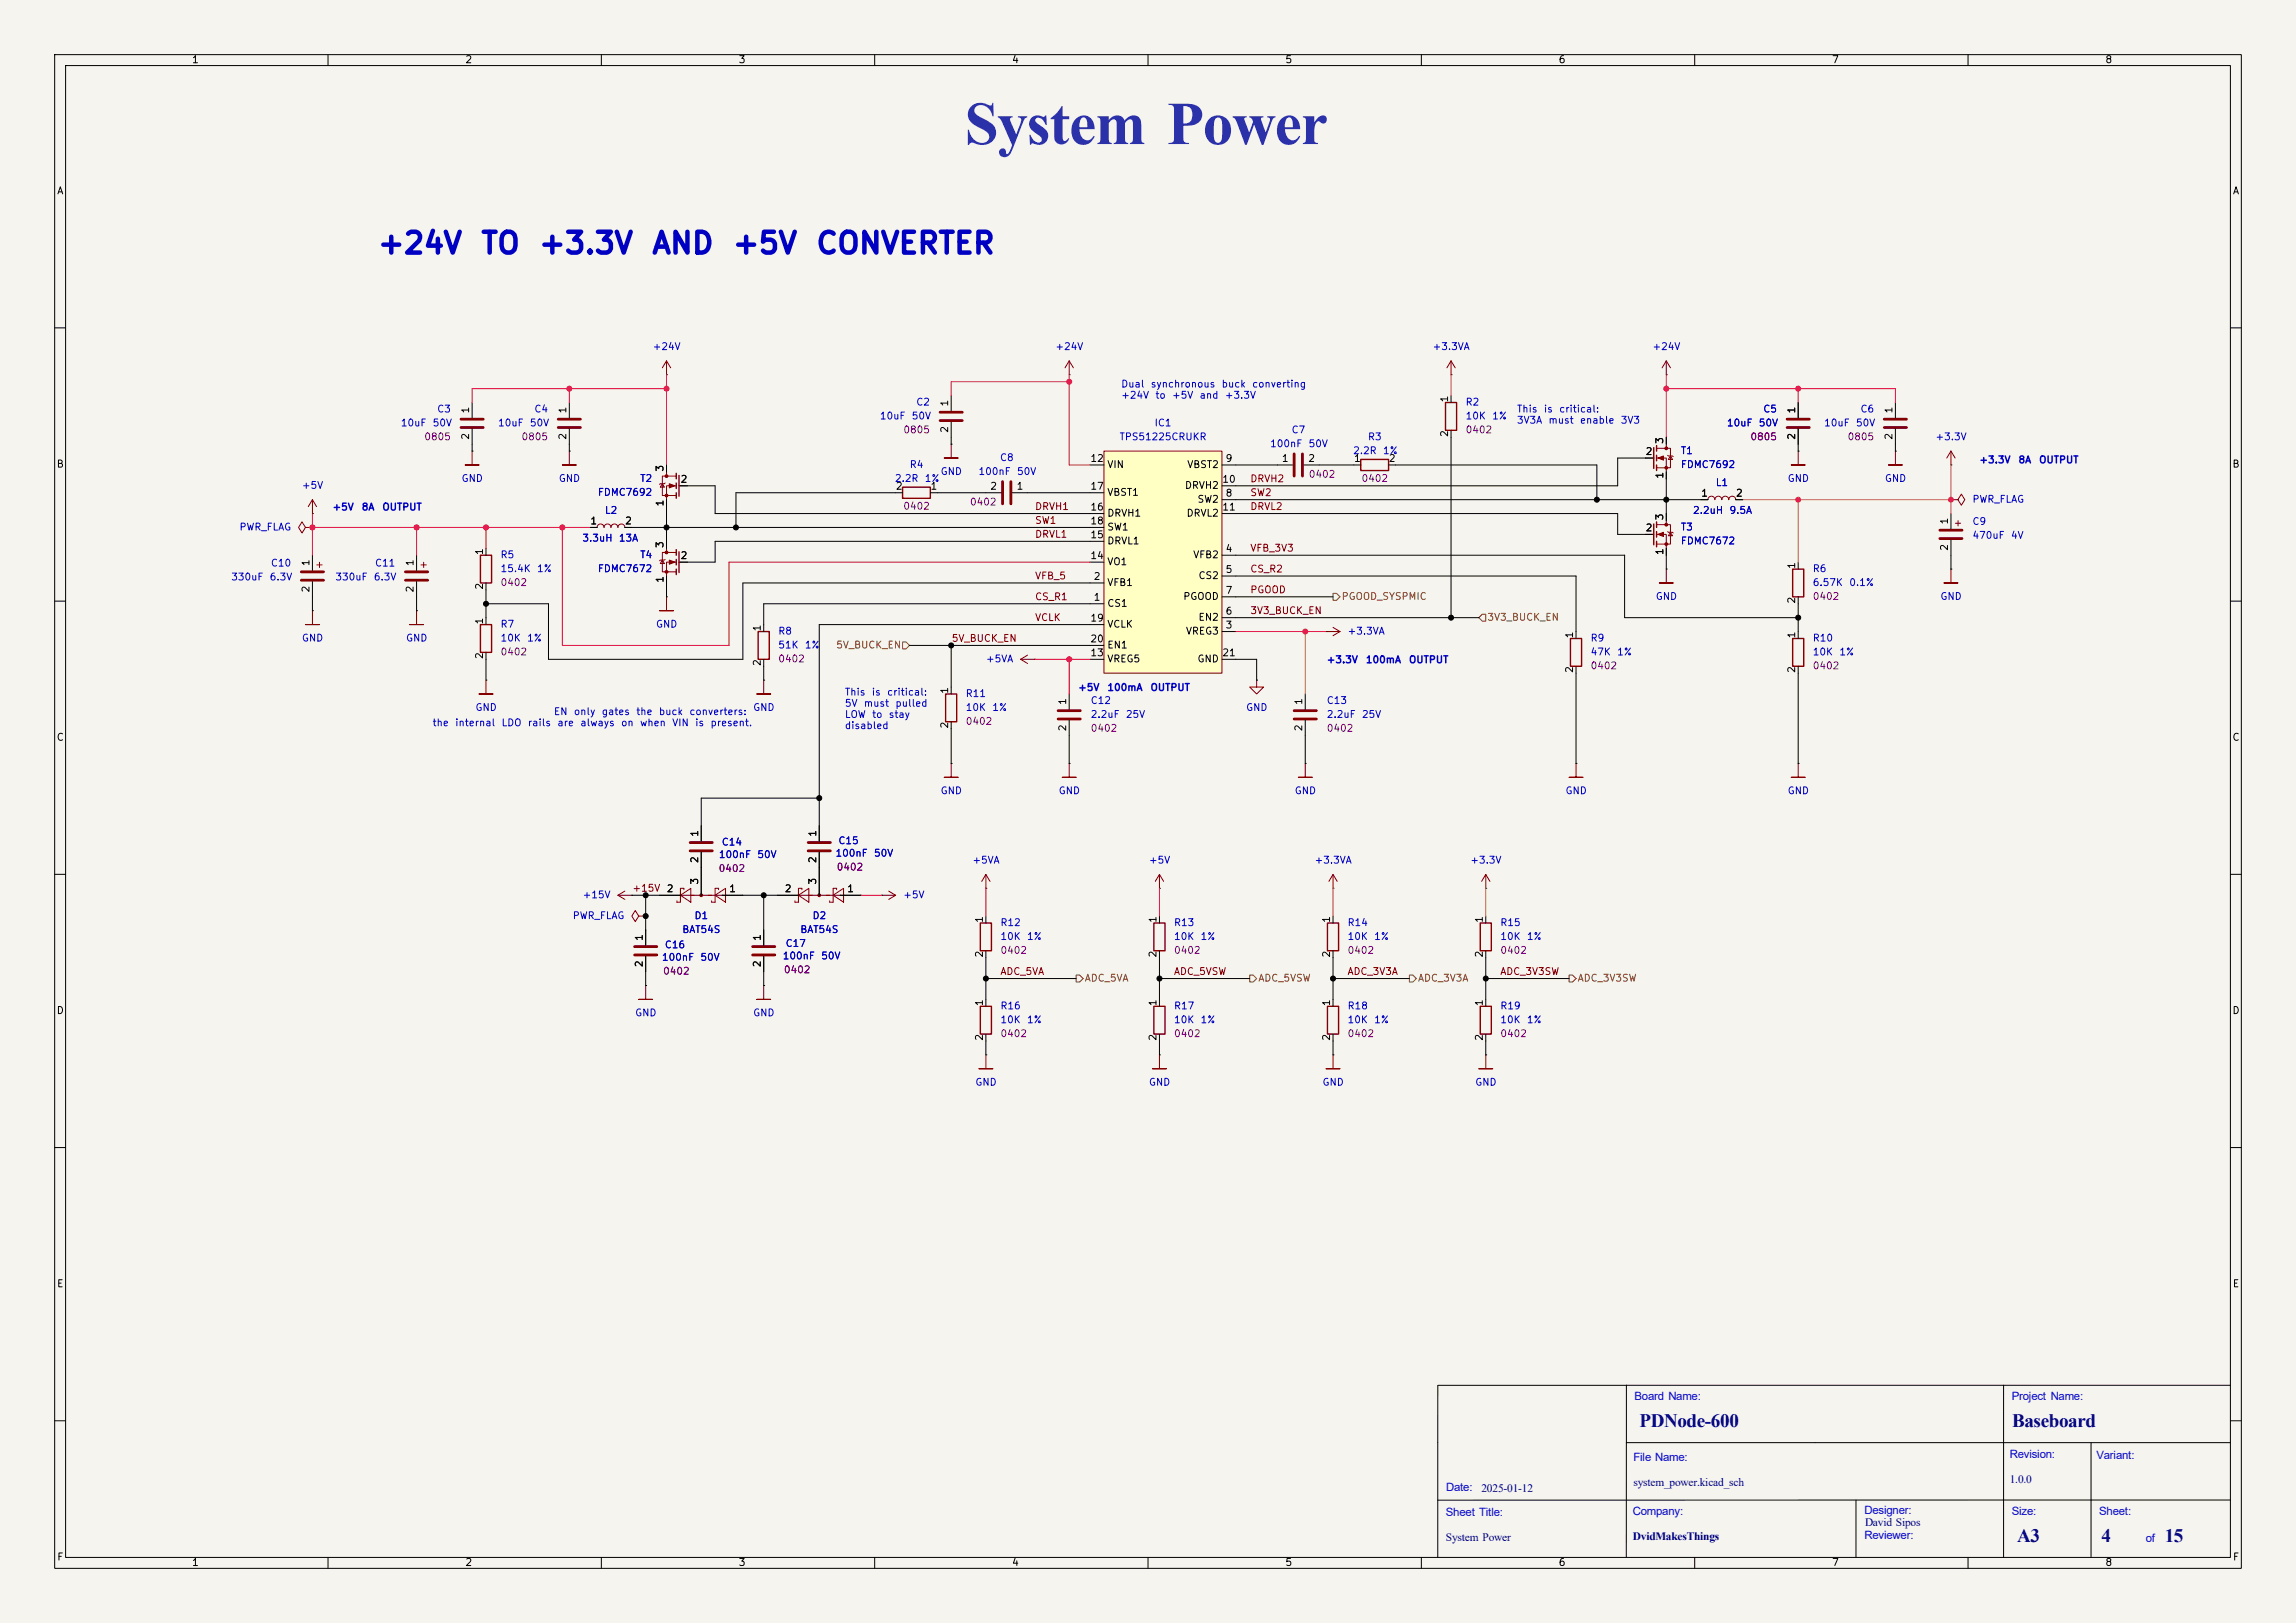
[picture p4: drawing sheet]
<svg xmlns="http://www.w3.org/2000/svg" width="420mm" height="297mm" viewBox="0 0 420 297" stroke-linecap="round" stroke-linejoin="round" font-family="sans-serif">
<defs><g id="words">
<text font-size="11.1" fill="#2b31a8" x="176.5" y="26.4">System Power</text>
<g font-size="3.8" fill="#0000c2">
<text x="68.8" y="47.4">+24V</text>
<text x="87.7" y="47.4">TO</text>
<text x="98.3" y="47.4">+3.3V</text>
<text x="119" y="47.4">AND</text>
<text x="133.7" y="47.4">+5V</text>
<text x="149" y="47.4">CONVERTER</text>
</g>
<g font-size="3.5" fill="#00007f">
<text x="299.9" y="261.1">PDNode-600</text>
<text x="368.1" y="261.1">Baseboard</text>
<text x="369" y="282.1">A3</text>
<text x="384.4" y="282.1">4</text>
<text x="396" y="282.1">15</text>
</g>
<g font-size="2.1" fill="#00f">
<text x="299" y="256.2">Board Name:</text>
<text x="368" y="256.2">Project Name:</text>
<text x="298.8" y="267.4">File Name:</text>
<text x="367.6" y="266.9">Revision:</text>
<text x="383.5" y="267">Variant:</text>
<text x="264.5" y="272.9">Date:</text>
<text x="264.5" y="277.5">Sheet Title:</text>
<text x="298.7" y="277.3">Company:</text>
<text x="341.1" y="281.7">Reviewer:</text>
<text x="341.1" y="277">Designer:</text>
<text x="368" y="277.2">Size:</text>
<text x="384" y="277.2">Sheet:</text>
<text x="392.5" y="282.2">of</text>
</g>
<g font-size="2.1" fill="#00007f">
<text x="271" y="272.9">2025-01-12</text>
<text x="298.8" y="271.9">system_power.kicad_sch</text>
<text x="367.6" y="271.4">1.0.0</text>
<text x="264.5" y="282">System Power</text>
<text x="298.7" y="281.8">DvidMakesThings</text>
<text x="341.2" y="279.2">David Sipos</text>
</g>
<g font-size="1.3">
<text x="35" y="11.9">1</text>
<text x="85" y="11.9">2</text>
<text x="135" y="11.9">3</text>
<text x="185" y="11.9">4</text>
<text x="235" y="11.9">5</text>
<text x="285" y="11.9">6</text>
<text x="335" y="11.9">7</text>
<text x="385" y="11.9">8</text>
<text x="10.3" y="35.9">A</text>
<text x="408.3" y="35.9">A</text>
<text x="86.1" y="75.8" transform="rotate(-90 86.1 75.8)">1</text>
<text x="103.9" y="75.8" transform="rotate(-90 103.9 75.8)">1</text>
<text x="173.7" y="74.5" transform="rotate(-90 173.7 74.5)">1</text>
<text x="265.2" y="73.7" transform="rotate(-90 265.2 73.7)">1</text>
<text x="328.7" y="75.8" transform="rotate(-90 328.7 75.8)">1</text>
<text x="346.5" y="75.8" transform="rotate(-90 346.5 75.8)">1</text>
<text x="86.1" y="80.6" transform="rotate(-90 86.1 80.6)">2</text>
<text x="103.9" y="80.6" transform="rotate(-90 103.9 80.6)">2</text>
<text x="173.7" y="79.3" transform="rotate(-90 173.7 79.3)">2</text>
<text x="265.2" y="80.1" transform="rotate(-90 265.2 80.1)">2</text>
<text x="300.9" y="83.6">2</text>
<text x="304.5" y="81.4" transform="rotate(-90 304.5 81.4)">3</text>
<text x="328.7" y="80.6" transform="rotate(-90 328.7 80.6)">2</text>
<text x="346.5" y="80.6" transform="rotate(-90 346.5 80.6)">2</text>
<text x="10.3" y="85.9">B</text>
<text x="121.7" y="86.4" transform="rotate(-90 121.7 86.4)">3</text>
<text x="124.4" y="88.6">2</text>
<text x="163.8" y="89.9">2</text>
<text x="170.1" y="89.9">1</text>
<text x="181" y="89.9">2</text>
<text x="185.9" y="89.9">1</text>
<text x="199.3" y="84.8">12</text>
<text x="199.3" y="89.9">17</text>
<text x="202.4" y="86">VIN</text>
<text x="216.6" y="89.8">DRVH2</text>
<text x="217.1" y="86">VBST2</text>
<text x="223.5" y="88.6">10</text>
<text x="224.1" y="84.8">9</text>
<text x="234.4" y="84.8">1</text>
<text x="239.2" y="84.8">2</text>
<text x="247.6" y="84.8">1</text>
<text x="253.9" y="84.8">2</text>
<text x="304.5" y="87.7" transform="rotate(-90 304.5 87.7)">1</text>
<text x="408.2" y="85.9">B</text>
<text x="121.7" y="92.8" transform="rotate(-90 121.7 92.8)">1</text>
<text x="199.3" y="93.7">16</text>
<text x="202.4" y="94.8">DRVH1</text>
<text x="202.4" y="91">VBST1</text>
<text x="216.9" y="94.8">DRVL2</text>
<text x="218.9" y="92.3">SW2</text>
<text x="223.5" y="93.7">11</text>
<text x="224.1" y="91.2">8</text>
<text x="304.5" y="95.3" transform="rotate(-90 304.5 95.3)">3</text>
<text x="311.1" y="91.2">1</text>
<text x="317.4" y="91.2">2</text>
<text x="88.6" y="101.7" transform="rotate(-90 88.6 101.7)">1</text>
<text x="107.9" y="96.3">1</text>
<text x="114.2" y="96.3">2</text>
<text x="121.7" y="100.4" transform="rotate(-90 121.7 100.4)">3</text>
<text x="199.3" y="98.8">15</text>
<text x="199.3" y="96.3">18</text>
<text x="202.4" y="99.9">DRVL1</text>
<text x="202.4" y="97.4">SW1</text>
<text x="224.1" y="101.3">4</text>
<text x="300.9" y="97.5">2</text>
<text x="304.5" y="101.7" transform="rotate(-90 304.5 101.7)">1</text>
<text x="356.6" y="100.9" transform="rotate(-90 356.6 100.9)">2</text>
<text x="356.6" y="96.1" transform="rotate(-90 356.6 96.1)">1</text>
<text x="56.9" y="103.7" transform="rotate(-90 56.9 103.7)">1</text>
<text x="75.9" y="103.7" transform="rotate(-90 75.9 103.7)">1</text>
<text x="121.7" y="106.8" transform="rotate(-90 121.7 106.8)">1</text>
<text x="124.4" y="102.6">2</text>
<text x="199.3" y="102.6">14</text>
<text x="200" y="106.4">2</text>
<text x="202.4" y="107.5">VFB1</text>
<text x="202.4" y="103.7">VO1</text>
<text x="218.2" y="102.5">VFB2</text>
<text x="219.1" y="106.3">CS2</text>
<text x="224.1" y="105.2">5</text>
<text x="328.7" y="104.2" transform="rotate(-90 328.7 104.2)">1</text>
<text x="56.9" y="108.5" transform="rotate(-90 56.9 108.5)">2</text>
<text x="75.9" y="108.5" transform="rotate(-90 75.9 108.5)">2</text>
<text x="88.6" y="108" transform="rotate(-90 88.6 108)">2</text>
<text x="200" y="110.2">1</text>
<text x="202.4" y="111.4">CS1</text>
<text x="216.3" y="110.1">PGOOD</text>
<text x="219.1" y="113.9">EN2</text>
<text x="224.1" y="112.8">6</text>
<text x="224.1" y="109">7</text>
<text x="328.7" y="110.6" transform="rotate(-90 328.7 110.6)">2</text>
<text x="88.6" y="114.4" transform="rotate(-90 88.6 114.4)">1</text>
<text x="139.4" y="115.6" transform="rotate(-90 139.4 115.6)">1</text>
<text x="199.3" y="114">19</text>
<text x="199.3" y="117.9">20</text>
<text x="202.4" y="115.2">VCLK</text>
<text x="202.4" y="119">EN1</text>
<text x="216.8" y="116.4">VREG3</text>
<text x="224.1" y="115.3">3</text>
<text x="288" y="116.9" transform="rotate(-90 288 116.9)">1</text>
<text x="328.7" y="116.9" transform="rotate(-90 328.7 116.9)">1</text>
<text x="88.6" y="120.7" transform="rotate(-90 88.6 120.7)">2</text>
<text x="139.4" y="122" transform="rotate(-90 139.4 122)">2</text>
<text x="199.3" y="120.4">13</text>
<text x="202.4" y="121.5">VREG5</text>
<text x="218.9" y="121.5">GND</text>
<text x="223.5" y="120.4">21</text>
<text x="288" y="123.3" transform="rotate(-90 288 123.3)">2</text>
<text x="328.7" y="123.3" transform="rotate(-90 328.7 123.3)">2</text>
<text x="173.7" y="127.1" transform="rotate(-90 173.7 127.1)">1</text>
<text x="195.3" y="129.1" transform="rotate(-90 195.3 129.1)">1</text>
<text x="238.5" y="129.1" transform="rotate(-90 238.5 129.1)">1</text>
<text x="10.3" y="135.9">C</text>
<text x="173.7" y="133.4" transform="rotate(-90 173.7 133.4)">2</text>
<text x="195.3" y="133.9" transform="rotate(-90 195.3 133.9)">2</text>
<text x="238.5" y="133.9" transform="rotate(-90 238.5 133.9)">2</text>
<text x="408.2" y="135.9">C</text>
<text x="128" y="153.2" transform="rotate(-90 128 153.2)">1</text>
<text x="149.6" y="153.2" transform="rotate(-90 149.6 153.2)">1</text>
<text x="128" y="162" transform="rotate(-90 128 162)">3</text>
<text x="128" y="158.1" transform="rotate(-90 128 158.1)">2</text>
<text x="149.6" y="162" transform="rotate(-90 149.6 162)">3</text>
<text x="149.6" y="158.1" transform="rotate(-90 149.6 158.1)">2</text>
<text x="121.8" y="163.6">2</text>
<text x="133.3" y="163.6">1</text>
<text x="143.4" y="163.6">2</text>
<text x="154.9" y="163.6">1</text>
<text x="117.9" y="172.3" transform="rotate(-90 117.9 172.3)">1</text>
<text x="139.4" y="172.3" transform="rotate(-90 139.4 172.3)">1</text>
<text x="180.1" y="169" transform="rotate(-90 180.1 169)">1</text>
<text x="211.8" y="169" transform="rotate(-90 211.8 169)">1</text>
<text x="243.6" y="169" transform="rotate(-90 243.6 169)">1</text>
<text x="271.5" y="169" transform="rotate(-90 271.5 169)">1</text>
<text x="117.9" y="177.1" transform="rotate(-90 117.9 177.1)">2</text>
<text x="139.4" y="177.1" transform="rotate(-90 139.4 177.1)">2</text>
<text x="180.1" y="175.3" transform="rotate(-90 180.1 175.3)">2</text>
<text x="211.8" y="175.3" transform="rotate(-90 211.8 175.3)">2</text>
<text x="243.6" y="175.3" transform="rotate(-90 243.6 175.3)">2</text>
<text x="271.5" y="175.3" transform="rotate(-90 271.5 175.3)">2</text>
<text x="10.3" y="185.9">D</text>
<text x="180.1" y="184.2" transform="rotate(-90 180.1 184.2)">1</text>
<text x="211.8" y="184.2" transform="rotate(-90 211.8 184.2)">1</text>
<text x="243.6" y="184.2" transform="rotate(-90 243.6 184.2)">1</text>
<text x="271.5" y="184.2" transform="rotate(-90 271.5 184.2)">1</text>
<text x="408.2" y="185.9">D</text>
<text x="180.1" y="190.6" transform="rotate(-90 180.1 190.6)">2</text>
<text x="211.8" y="190.6" transform="rotate(-90 211.8 190.6)">2</text>
<text x="243.6" y="190.6" transform="rotate(-90 243.6 190.6)">2</text>
<text x="271.5" y="190.6" transform="rotate(-90 271.5 190.6)">2</text>
<text x="10.3" y="235.9">E</text>
<text x="408.3" y="235.9">E</text>
<text x="10.3" y="285.9">F</text>
<text x="35" y="286.9">1</text>
<text x="85" y="286.9">2</text>
<text x="135" y="286.9">3</text>
<text x="185" y="286.9">4</text>
<text x="235" y="286.9">5</text>
<text x="285" y="286.9">6</text>
<text x="335" y="286.9">7</text>
<text x="385" y="286.9">8</text>
<text x="408.3" y="285.9">F</text>
</g>
<g font-size="1.3" fill="#0000c2">
<text x="119.3" y="64.4">+24V</text>
<text x="192.9" y="64.4">+24V</text>
<text x="261.9" y="64.4">+3.3VA</text>
<text x="302.2" y="64.4">+24V</text>
<text x="205" y="71.2">Dual</text>
<text x="210.4" y="71.2">synchronous</text>
<text x="223.3" y="71.2">buck</text>
<text x="228.9" y="71.2">converting</text>
<text x="79.9" y="75.8">C3</text>
<text x="97.6" y="75.8">C4</text>
<text x="160.8" y="77.1">10uF</text>
<text x="166.7" y="77.1">50V</text>
<text x="167.5" y="74.5">C2</text>
<text x="205" y="73.3">+24V</text>
<text x="211.2" y="73.3">to</text>
<text x="214.3" y="73.3">+5V</text>
<text x="219.3" y="73.3">and</text>
<text x="223.9" y="73.3">+3.3V</text>
<text x="268" y="74.5">R2</text>
<text x="268" y="77.1">10K</text>
<text x="272.8" y="77.1">1%</text>
<text x="277.4" y="75.8">This</text>
<text x="277.4" y="77.8">3V3A</text>
<text x="282.3" y="75.8">is</text>
<text x="283.1" y="77.8">must</text>
<text x="285.1" y="75.8">critical:</text>
<text x="288.9" y="77.8">enable</text>
<text x="296.4" y="77.8">3V3</text>
<text x="322.4" y="75.8">C5</text>
<text x="340.2" y="75.8">C6</text>
<text x="73.2" y="78.3">10uF</text>
<text x="79" y="78.3">50V</text>
<text x="91" y="78.3">10uF</text>
<text x="96.8" y="78.3">50V</text>
<text x="204.7" y="80.9">TPS51225CRUKR</text>
<text x="211.1" y="78.3">IC1</text>
<text x="232.2" y="82.1">100nF</text>
<text x="236.1" y="79.6">C7</text>
<text x="239.3" y="82.1">50V</text>
<text x="247.4" y="83.4">2.2R</text>
<text x="250.1" y="80.9">R3</text>
<text x="252.9" y="83.4">1%</text>
<text x="307.3" y="83.4">T1</text>
<text x="315.8" y="78.3">10uF</text>
<text x="321.6" y="78.3">50V</text>
<text x="333.6" y="78.3">10uF</text>
<text x="339.4" y="78.3">50V</text>
<text x="353.9" y="80.9">+3.3V</text>
<text x="55.1" y="89.8">+5V</text>
<text x="84.3" y="88.5">GND</text>
<text x="102.1" y="88.5">GND</text>
<text x="117" y="88.5">T2</text>
<text x="163.6" y="88.5">2.2R</text>
<text x="166.3" y="86">R4</text>
<text x="169" y="88.5">1%</text>
<text x="172" y="87.2">GND</text>
<text x="178.9" y="87.2">100nF</text>
<text x="182.8" y="84.7">C8</text>
<text x="185.9" y="87.2">50V</text>
<text x="307.3" y="86">FDMC7692</text>
<text x="313.7" y="89.3">L1</text>
<text x="326.9" y="88.5">GND</text>
<text x="344.7" y="88.5">GND</text>
<text x="361.9" y="85.1">+3.3V</text>
<text x="369.1" y="85.1">8A</text>
<text x="372.9" y="85.1">OUTPUT</text>
<text x="60.7" y="93.7">+5V</text>
<text x="66.1" y="93.7">8A</text>
<text x="69.8" y="93.7">OUTPUT</text>
<text x="109.2" y="91">FDMC7692</text>
<text x="110.5" y="94.3">L2</text>
<text x="309.6" y="94.3">2.2uH</text>
<text x="316.2" y="94.3">9.5A</text>
<text x="360.7" y="92.3">PWR_FLAG</text>
<text x="43.7" y="97.4">PWR_FLAG</text>
<text x="106.4" y="99.4">3.3uH</text>
<text x="113.1" y="99.4">13A</text>
<text x="307.3" y="97.4">T3</text>
<text x="307.3" y="99.9">FDMC7672</text>
<text x="360.7" y="96.4">C9</text>
<text x="360.7" y="98.9">470uF</text>
<text x="367.7" y="98.9">4V</text>
<text x="42.2" y="106.5">330uF</text>
<text x="49.2" y="106.5">6.3V</text>
<text x="49.4" y="104">C10</text>
<text x="61.2" y="106.5">330uF</text>
<text x="68.3" y="106.5">6.3V</text>
<text x="68.5" y="104">C11</text>
<text x="91.4" y="102.5">R5</text>
<text x="91.4" y="105">15.4K</text>
<text x="98.1" y="105">1%</text>
<text x="109.2" y="105">FDMC7672</text>
<text x="117" y="102.5">T4</text>
<text x="331.5" y="105">R6</text>
<text x="331.5" y="107.5">6.57K</text>
<text x="338.2" y="107.5">0.1%</text>
<text x="302.8" y="110.1">GND</text>
<text x="354.8" y="110.1">GND</text>
<text x="55.1" y="117.7">GND</text>
<text x="74.2" y="117.7">GND</text>
<text x="91.4" y="115.2">R7</text>
<text x="91.4" y="117.7">10K</text>
<text x="96.3" y="117.7">1%</text>
<text x="119.9" y="115.2">GND</text>
<text x="142.2" y="116.4">R8</text>
<text x="142.2" y="119">51K</text>
<text x="147.1" y="119">1%</text>
<text x="246.4" y="116.4">+3.3VA</text>
<text x="290.8" y="117.7">R9</text>
<text x="331.5" y="117.7">R10</text>
<text x="180.2" y="121.5">+5VA</text>
<text x="242.6" y="121.7">+3.3V</text>
<text x="249.7" y="121.7">100mA</text>
<text x="257.6" y="121.7">OUTPUT</text>
<text x="290.8" y="120.2">47K</text>
<text x="295.7" y="120.2">1%</text>
<text x="331.5" y="120.2">10K</text>
<text x="336.3" y="120.2">1%</text>
<text x="86.9" y="130.4">GND</text>
<text x="101.2" y="131.2">EN</text>
<text x="104.9" y="131.2">only</text>
<text x="110" y="131.2">gates</text>
<text x="116.3" y="131.2">the</text>
<text x="120.4" y="131.2">buck</text>
<text x="126" y="131.2">converters:</text>
<text x="137.7" y="130.4">GND</text>
<text x="154.4" y="127.6">This</text>
<text x="154.4" y="129.6">5V</text>
<text x="154.4" y="131.7">LOW</text>
<text x="157.9" y="129.6">must</text>
<text x="159.4" y="127.6">is</text>
<text x="159.4" y="131.7">to</text>
<text x="162.2" y="127.6">critical:</text>
<text x="162.5" y="131.7">stay</text>
<text x="163.7" y="129.6">pulled</text>
<text x="176.5" y="130.4">10K</text>
<text x="176.5" y="127.9">R11</text>
<text x="181.4" y="130.4">1%</text>
<text x="197.1" y="126.8">+5V</text>
<text x="199.4" y="129.1">C12</text>
<text x="199.4" y="131.7">2.2uF</text>
<text x="202.5" y="126.8">100mA</text>
<text x="205.8" y="131.7">25V</text>
<text x="210.3" y="126.8">OUTPUT</text>
<text x="227.8" y="130.4">GND</text>
<text x="242.6" y="129.1">C13</text>
<text x="242.6" y="131.7">2.2uF</text>
<text x="249" y="131.7">25V</text>
<text x="79" y="133.2">the</text>
<text x="83.1" y="133.2">internal</text>
<text x="91.6" y="133.2">LDO</text>
<text x="96.4" y="133.2">rails</text>
<text x="101.8" y="133.2">are</text>
<text x="106" y="133.2">always</text>
<text x="113.5" y="133.2">on</text>
<text x="117" y="133.2">when</text>
<text x="122.8" y="133.2">VIN</text>
<text x="127" y="133.2">is</text>
<text x="129.8" y="133.2">present.</text>
<text x="154.4" y="133.7">disabled</text>
<text x="172" y="145.6">GND</text>
<text x="193.5" y="145.6">GND</text>
<text x="236.7" y="145.6">GND</text>
<text x="286.3" y="145.6">GND</text>
<text x="326.9" y="145.6">GND</text>
<text x="131.9" y="155">C14</text>
<text x="153.2" y="154.8">C15</text>
<text x="131.4" y="157.3">100nF</text>
<text x="138.4" y="157.3">50V</text>
<text x="152.7" y="157.1">100nF</text>
<text x="159.8" y="157.1">50V</text>
<text x="177.8" y="158.3">+5VA</text>
<text x="210.1" y="158.3">+5V</text>
<text x="240.4" y="158.3">+3.3VA</text>
<text x="268.8" y="158.3">+3.3V</text>
<text x="106.5" y="164.7">+15V</text>
<text x="165.1" y="164.7">+5V</text>
<text x="104.7" y="168.5">PWR_FLAG</text>
<text x="121.5" y="173.8">C16</text>
<text x="124.7" y="171">BAT54S</text>
<text x="126.9" y="168.5">D1</text>
<text x="143.6" y="173.6">C17</text>
<text x="146.3" y="171">BAT54S</text>
<text x="148.5" y="168.5">D2</text>
<text x="182.9" y="172.3">10K</text>
<text x="182.9" y="169.8">R12</text>
<text x="187.7" y="172.3">1%</text>
<text x="214.6" y="172.3">10K</text>
<text x="214.6" y="169.8">R13</text>
<text x="219.5" y="172.3">1%</text>
<text x="246.4" y="172.3">10K</text>
<text x="246.4" y="169.8">R14</text>
<text x="251.2" y="172.3">1%</text>
<text x="274.3" y="172.3">10K</text>
<text x="274.3" y="169.8">R15</text>
<text x="279.2" y="172.3">1%</text>
<text x="121" y="176.1">100nF</text>
<text x="128" y="176.1">50V</text>
<text x="143.1" y="175.9">100nF</text>
<text x="150.1" y="175.9">50V</text>
<text x="182.9" y="185">R16</text>
<text x="214.6" y="185">R17</text>
<text x="246.4" y="185">R18</text>
<text x="274.3" y="185">R19</text>
<text x="116.1" y="186.3">GND</text>
<text x="137.7" y="186.3">GND</text>
<text x="182.9" y="187.6">10K</text>
<text x="187.7" y="187.6">1%</text>
<text x="214.6" y="187.6">10K</text>
<text x="219.5" y="187.6">1%</text>
<text x="246.4" y="187.6">10K</text>
<text x="251.2" y="187.6">1%</text>
<text x="274.3" y="187.6">10K</text>
<text x="279.2" y="187.6">1%</text>
<text x="178.3" y="199">GND</text>
<text x="210.1" y="199">GND</text>
<text x="241.8" y="199">GND</text>
<text x="269.7" y="199">GND</text>
</g>
<g font-size="1.3" fill="#840084">
<text x="77.5" y="80.9">0805</text>
<text x="95.3" y="80.9">0805</text>
<text x="165.1" y="79.6">0805</text>
<text x="268" y="79.6">0402</text>
<text x="320.1" y="80.9">0805</text>
<text x="337.8" y="80.9">0805</text>
<text x="239.3" y="87.7">0402</text>
<text x="248.9" y="88.5">0402</text>
<text x="165.1" y="93.6">0402</text>
<text x="177.3" y="92.8">0402</text>
<text x="91.4" y="107.5">0402</text>
<text x="331.5" y="110.1">0402</text>
<text x="91.4" y="120.2">0402</text>
<text x="142.2" y="121.5">0402</text>
<text x="290.8" y="122.8">0402</text>
<text x="331.5" y="122.8">0402</text>
<text x="176.5" y="132.9">0402</text>
<text x="199.4" y="134.2">0402</text>
<text x="242.6" y="134.2">0402</text>
<text x="131.3" y="159.9">0402</text>
<text x="152.9" y="159.6">0402</text>
<text x="121.2" y="178.7">0402</text>
<text x="143.3" y="178.4">0402</text>
<text x="182.9" y="174.9">0402</text>
<text x="214.6" y="174.9">0402</text>
<text x="246.4" y="174.9">0402</text>
<text x="274.3" y="174.9">0402</text>
<text x="182.9" y="190.1">0402</text>
<text x="214.6" y="190.1">0402</text>
<text x="246.4" y="190.1">0402</text>
<text x="274.3" y="190.1">0402</text>
</g>
<g font-size="1.3" fill="#840000">
<text x="228.6" y="88.6">DRVH2</text>
<text x="189.2" y="93.6">DRVH1</text>
<text x="228.6" y="91.1">SW2</text>
<text x="228.6" y="93.6">DRVL2</text>
<text x="189.2" y="96.2">SW1</text>
<text x="189.2" y="98.7">DRVL1</text>
<text x="228.6" y="101.3">VFB_3V3</text>
<text x="357.3" y="96.6">+</text>
<text x="57.5" y="104.2">+</text>
<text x="76.6" y="104.2">+</text>
<text x="189.2" y="106.3">VFB_5</text>
<text x="228.6" y="105.1">CS_R2</text>
<text x="189.2" y="110.1">CS_R1</text>
<text x="189.2" y="114">VCLK</text>
<text x="228.6" y="108.9">PGOOD</text>
<text x="228.6" y="112.7">3V3_BUCK_EN</text>
<text x="174" y="117.8">5V_BUCK_EN</text>
<text x="115.6" y="163.5">+15V</text>
<text x="182.9" y="178.7">ADC_5VA</text>
<text x="214.6" y="178.7">ADC_5VSW</text>
<text x="246.4" y="178.7">ADC_3V3A</text>
<text x="274.3" y="178.7">ADC_3V3SW</text>
</g>
<g font-size="1.3" fill="#725600">
<text x="245.3" y="110.1">PGOOD_SYSPMIC</text>
<text x="272" y="113.9">3V3_BUCK_EN</text>
<text x="152.9" y="119">5V_BUCK_EN</text>
<text x="198.3" y="179.9">ADC_5VA</text>
<text x="230.1" y="179.9">ADC_5VSW</text>
<text x="259.3" y="179.9">ADC_3V3A</text>
<text x="288.5" y="179.9">ADC_3V3SW</text>
</g>
</g></defs>
<path d="M0 0h420v297h-420z" fill="#f5f4ef" stroke="#f5f4ef" stroke-width=".18"/>
<g fill="none" stroke="#000" stroke-width=".18">
<path d="M10 10h400v277h-400zM12 12h396v273h-396zM60 10v2M110 10v2M160 10v2M210 10v2M260 10v2M310 10v2M360 10v2M10 60h2M265.4 68.6h.1M265.4 72.4v1.3"/>
<path d="M265.4 78.7v1.3M304.8 68.6h.1M408 60h2M233.7 85.1h2.8M238.5 85.1h2.8M247.6 85.1h1.3M254 85.1h1.3M301 97.8h1.3M301 83.8h1.3M304.8 80v1.3M304.8 86.4v1.2M304.8 94v1.3"/>
<path d="M311.1 91.4h1.3M317.5 91.4h1.3M10 110h2M121.9 109.2h.1M139.7 114.3v1.3M304.8 104.1h.1M304.8 100.3v1.3M408 110h2M139.7 124.5h.1M139.7 120.7v1.2M229.9 124.5h.1M238.8 139.7h.1"/>
<path d="M238.8 127v2.8M238.8 131.8v2.8M328.9 139.7h.1M10 160h2M408 160h2M180.3 167.6v1.3M180.3 174v1.3M212.1 162.6h.1M212.1 167.6v1.3M212.1 174v1.3M243.8 162.6h.1M243.8 167.6v1.3"/>
<path d="M243.8 174v1.3M118.1 180.3h.1M180.3 193h.1M212.1 193h.1M243.8 193h.1M10 210h2M408 210h2M263 253.5v31.5M297.5 253.5v10.5M366.5 253.5v31.5M408 253.5h-144.9M10 260h2"/>
<path d="M297.5 264h110.5M297.5 264v21M339.5 274.5v10.5M382.5 264v21M408 260h2M408 274.5h-144.9M60 285v2M110 285v2M160 285v2M210 285v2M260 285v2M310 285v2"/>
<path d="M360 285v2"/>
</g>
<g fill="none" stroke="#840000" stroke-width=".18">
<path d="M265.4 66l.8 1.3M265.4 66l-.7 1.3M265.4 66v2.6M304.8 66l-.8 1.3M304.8 66l.8 1.3M304.8 66v2.6M302.3 97.8h.2M302.3 83.8h.2M303 96h2.6v3.6h-2.6M303 97.8h1.8v2.5M303 82h2.6v3.6h-2.6M303 83.8h1.8v2.6"/>
<path d="M304.8 81.3v.7M304.8 95.3v.7M305.1 97.3l.1 .1h.7l.2 .1M305.1 83.3l.1 .1h.7l.2 .2M305.6 97.4l.3 .6h-.7zM305.6 83.4l.3 .7h-.7zM312.4 91.4a.64 .64 0 0 1 .7-.6 .64 .64 0 0 1 .6 .6 .64 .64 0 0 1 .6-.6 .64 .64 0 0 1 .7 .6 .64 .64 0 0 1 .6-.6 .64 .64 0 0 1 .6 .6 .64 .64 0 0 1 .7-.6 .64 .64 0 0 1 .6 .6M121.9 109.2v2.6h1.3h-2.6h1.3M304.8 104.1v2.6h1.3h-2.6h1.3M139.7 124.5v2.5h1.3h-2.6h1.3M229.9 124.5v1.2h1.2l-1.2 1.3-1.3-1.3h1.3M238.8 139.7v2.5h1.2h-2.5h1.3"/>
<path d="M328.9 139.7v2.5h1.3h-2.5h1.2M212.1 160l-.8 1.3M212.1 160l.8 1.3M212.1 160v2.6M243.8 160l.8 1.3M243.8 160l-.7 1.3M243.8 160v2.6M118.1 180.3v2.6h1.3h-2.6h1.3M180.3 193v2.6h1.3h-2.5h1.2M212.1 193v2.6h1.3h-2.6h1.3M243.8 193v2.6h1.3h-2.5h1.2"/>
</g>
<g fill="none" stroke="#840000" stroke-width=".25">
<path d="M264.4 73.7h2v5h-2zM248.9 84.1h5.1v2h-5.1zM302.5 81.9v3.8M302.5 95.9v3.8M303 81.5v1.1M303 83.3v1M303 85.1v1M303 95.5v1M303 97.3v1M303 99.1v1M138.7 115.6h2v5.1h-2zM179.3 168.9h2.1v5.1h-2.1z"/>
<path d="M211.1 168.9h2v5.1h-2zM242.8 168.9h2.1v5.1h-2.1z"/>
</g>
<path d="M236.7 83.1v4M238.3 83.1v4M236.7 130h4.1M236.7 131.6h4.1" fill="none" stroke="#840000" stroke-width=".51"/>
<g fill="#840000" stroke="#840000" stroke-width=".18">
<path d="M303.3 97.8l1-.4v.8z"/>
<path d="M303.3 83.8l1-.4v.8z"/>
<circle cx="304.8" cy="96" r=".25"/>
<circle cx="304.8" cy="99.6" r=".25"/>
<circle cx="304.8" cy="82" r=".25"/>
<circle cx="304.8" cy="85.6" r=".25"/>
</g>
<path d="M201.9 82.6h21.6v40.6h-21.6z" fill="#ffffc3"/>
<g fill="none" stroke="#840000" stroke-width=".18">
<path d="M121.9 66v2.6M121.9 66l-.7 1.3M121.9 66l.8 1.3M195.6 66l-.8 1.3M195.6 66l.7 1.3M195.6 66v2.6M55.9 96.5l-.7-1-.6 1 .6 1 .7-1h1.2M57.1 91.4l-.7 1.3M57.1 91.4l.8 1.3M57.1 91.4v2.6M86.4 82.6v2.5h1.2h-2.5h1.3M104.1 82.6v2.5h1.3h-2.5h1.2"/>
<path d="M109.2 96.5a.64 .64 0 0 1 .7-.6 .64 .64 0 0 1 .6 .6 .64 .64 0 0 1 .6-.6 .64 .64 0 0 1 .7 .6 .64 .64 0 0 1 .6-.6 .64 .64 0 0 1 .6 .6 .64 .64 0 0 1 .7-.6 .64 .64 0 0 1 .6 .6M121.2 88.5l.3 .7h-.7zM121.7 88.4l-.2 .1h-.7l-.2 .1M121.9 86.4v.7M123.7 87.1h-2.5v3.6h2.5M123.7 88.9h-1.8v2.5M124.2 88.9h.3M174 81.3v2.5h1.3h-2.6h1.3M201.9 82.6h21.6v40.6h-21.6zM328.9 82.6v2.5h1.3h-2.5h1.2M346.7 82.6v2.5h1.3h-2.6h1.3M356.9 91.4h1.2l.7-1 .6 1-.6 1.1-.7-1.1"/>
<path d="M356.9 82.6l-.8 1.2M356.9 82.6l.7 1.2M356.9 82.6v2.5M57.1 111.8v2.5h1.3h-2.5h1.2M76.2 111.8v2.5h1.3h-2.6h1.3M121.2 102.5l.3 .6h-.7zM121.7 102.4l-.2 .1h-.7l-.2 .1M121.9 100.3v.8M123.7 101.1h-2.5v3.5h2.5M123.7 102.9h-1.8v2.5M124.2 102.9h.3M188 119.9l-1.3 .8"/>
<path d="M242.6 115.6h2.5M243.8 114.8l1.3 .8M245.1 115.6l-1.3 .7M356.9 104.1v2.6h1.2h-2.5h1.3M88.9 124.5v2.5h1.3h-2.6h1.3M174 139.7v2.5h1.3h-2.6h1.3M186.7 120.7l1.3 .7M186.7 120.7h2.5M195.6 139.7v2.5h1.2h-2.5h1.3M288.3 139.7v2.5h1.3h-2.6h1.3M113 163.8h2.6M113 163.8l1.3 .8"/>
<path d="M114.3 163.1l-1.3 .7M116.8 167.6l-.6-1-.6 1 .6 1.1 .6-1.1h1.3M124.5 163.8l1.9-1.2v2.5zM124.5 163.8h7.6M125.1 162.8v-.2h-.6v2.5h-.7v-.3M130.8 163.8l1.9-1.2v2.5zM131.4 162.8v-.2h-.6v2.5h-.6v-.3M146 163.8l2-1.2v2.5zM146 163.8h7.7M146.7 162.8v-.2h-.7v2.5h-.6v-.3M152.4 163.8l1.9-1.2v2.5zM153 162.8v-.2h-.6v2.5h-.6v-.3"/>
<path d="M161.3 163.8h2.5M162.6 163.1l1.2 .7M163.8 163.8l-1.2 .8M180.3 160l-.7 1.3M180.3 160l.8 1.3M180.3 160v2.6M271.8 160l-.8 1.3M271.8 160l.7 1.3M271.8 160v2.6M139.7 180.3v2.6h1.3h-2.6h1.3M271.8 193v2.6h1.2h-2.5h1.3"/>
</g>
<g fill="none" stroke="#000" stroke-width=".18">
<path d="M86.4 73.7v2.8M86.4 78.5v4.1M104.1 73.7v2.8M104.1 78.5v4.1M121.9 68.6h.1M174 72.4v2.8M174 77.2v4.1M195.6 68.6h.1M328.9 73.7v2.8M328.9 78.5v4.1M346.7 73.7v2.8M346.7 78.5v4.1"/>
<path d="M57.1 94h.1M57.1 96.5h.1M86.4 82.6h.1M104.1 82.6h.1M107.9 96.5h1.3M114.3 96.5h87.6M121.9 85.1v1.3M121.9 91.4v8.9M124.5 88.9h6.3v5.1h71.1M165.1 90.2h-30.5v6.3M170.2 90.2h12.9M174 81.3h.1"/>
<path d="M185.2 90.2h16.7M199.4 85.1h2.5M201.9 99.1h-71.1v3.8h-6.3M223.5 91.4h88.9M223.5 85.1h10.2M223.5 94h72.4v3.8h6.4M241.3 85.1h6.3M255.3 85.1h36.8v6.3M265.4 80v33M302.3 83.8h-6.4v5.1h-72.4M304.8 80v1.3M304.8 86.4v8.9"/>
<path d="M317.5 91.4h1.3M328.9 82.6h.1M346.7 82.6h.1M356.9 91.4h.1M356.9 85.1h.1M356.9 94v2.8M356.9 98.8v5.3M57.1 111.8h.1M57.1 101.6v2.8M57.1 106.4v5.4M76.2 111.8h.1M76.2 101.6v2.8"/>
<path d="M76.2 106.4v5.4M88.9 100.3v1.3M88.9 106.7v7.6M88.9 119.4v5.1M121.9 105.4v3.8M166.4 118.1h35.5M174 118.1v8.9M199.4 102.9h2.5M201.9 106.7h-66v14h-35.6v-10.2h-11.4M201.9 110.5h-62.2v3.8M201.9 114.3h-52v39.6M223.5 115.6h2.6"/>
<path d="M223.5 101.6h73.7v11.4h31.7M223.5 105.4h64.8v11.4M223.5 113h47M223.5 109.2h20.3M242.6 115.6h.1M304.8 100.3v3.8M328.9 102.9v1.2M328.9 109.2v7.6M356.9 104.1h.1M88.9 124.5h.1M139.7 121.9v2.6M174 139.7h.1"/>
<path d="M174 132.1v7.6M189.2 120.7h.1M195.6 139.7h.1M195.6 127v2.8M195.6 131.8v7.9M199.4 120.7h2.5M223.5 120.7h6.4v3.8M238.8 134.6v5.1M288.3 139.7h.1M288.3 121.9v17.8M328.9 121.9v17.8M128.3 156v7.8"/>
<path d="M149.9 156v7.8M149.9 146.1h-21.6v7.8M115.6 163.8h.1M115.6 163.8h8.9M118.1 167.6h.1M118.1 163.8v9.2M118.1 175v5.3M132.1 163.8h13.9M139.7 163.8v9.2M139.7 175v5.3M153.7 163.8h3.8M161.3 163.8h.1"/>
<path d="M180.3 162.6h.1M180.3 175.3v8.9M180.3 179.1h16.5M212.1 175.3v8.9M212.1 179.1h16.5M243.8 175.3v8.9M243.8 179.1h14M271.8 162.6h.1M271.8 167.6v1.3M271.8 174v10.2M271.8 179.1h15.2M139.7 180.3h.1"/>
<path d="M180.3 189.2v3.8M212.1 189.2v3.8M243.8 189.2v3.8M271.8 193h.1M271.8 189.2v3.8"/>
</g>
<g fill="none" stroke="#840000" stroke-width=".25">
<path d="M123.7 86.6v1M123.7 88.4v1M123.7 90.2v1M124.2 87v3.8M165.1 89.2h5.1v2h-5.1zM87.9 114.3h2v5.1h-2zM87.9 101.6h2v5.1h-2zM123.7 100.6v1M123.7 102.4v1M123.7 104.1v1.1M124.2 101v3.8M287.3 116.8h2v5.1h-2z"/>
<path d="M327.9 116.8h2v5.1h-2zM327.9 104.1h2v5.1h-2zM173 127h2v5.1h-2zM270.8 168.9h2v5.1h-2zM179.3 184.2h2.1v5h-2.1zM211.1 184.2h2v5h-2zM242.8 184.2h2.1v5h-2.1zM270.8 184.2h2v5h-2z"/>
</g>
<g fill="none" stroke="#840000" stroke-width=".51">
<path d="M84.3 76.7h4.1M84.3 78.2h4.1M102.1 76.7h4.1M102.1 78.2h4.1M172 75.4h4M172 77h4M326.9 76.7h4.1M326.9 78.2h4.1M344.7 76.7h4M344.7 78.2h4M183.4 88.1v4.1M184.9 88.1v4.1"/>
<path d="M354.8 97h4.1M354.8 98.6h4.1M55.1 104.6h4.1M55.1 106.2h4.1M74.2 104.6h4M74.2 106.2h4M193.5 130h4.1M193.5 131.6h4.1M126.2 154.2h4.1M126.2 155.7h4.1M147.8 154.2h4.1M147.8 155.7h4.1"/>
<path d="M116.1 173.2h4M116.1 174.8h4M137.7 173.2h4M137.7 174.8h4"/>
</g>
<g fill="#840000" stroke="#840000" stroke-width=".18">
<path d="M122.4 88.5l1 .4-1 .4z"/>
<path d="M122.4 102.5l1 .4-1 .4z"/>
<circle cx="121.9" cy="87.1" r=".25"/>
<circle cx="121.9" cy="90.7" r=".25"/>
<circle cx="121.9" cy="101.1" r=".25"/>
<circle cx="121.9" cy="104.6" r=".25"/>
<circle cx="149.9" cy="163.8" r=".25"/>
<circle cx="128.3" cy="163.8" r=".25"/>
</g>
<path d="M165.1 117.5h.6l.7 .6-.7 .6h-.6zM243.8 108.6h.7l.6 .6-.6 .7h-.7zM271.1 112.4h.7v1.3h-.7l-.6-.7zM196.8 178.4h.7l.6 .7-.6 .6h-.7zM228.6 178.4h.6l.7 .7-.7 .6h-.6zM257.8 178.4h.6l.7 .7-.7 .6h-.6zM287 178.4h.7l.6 .7-.6 .6h-.7z" fill="none" stroke="#725600" stroke-width=".18"/>
<path d="M57.1 96.5h50.8M57.1 94v7.6M76.2 96.5v5.1M88.9 96.5v3.8M102.9 96.5v21.6h30.4v-15.2h66.1M189.2 120.7h10.2M195.6 120.7v6.3M157.5 163.8h3.8M180.3 162.6v5M212.1 162.6v5" fill="none" stroke="#ff0014" stroke-width=".18"/>
<path d="M104.1 71.1v2.6M121.9 71.1h-35.5v2.6M121.9 68.6v16.5M195.6 68.6v16.5h3.8M195.6 69.9h-21.6v2.5M304.8 71.1h41.9v2.6M304.8 68.6v11.4M328.9 71.1v2.6" fill="none" stroke="#ff006f" stroke-width=".18"/>
<path d="M265.4 68.6v3.8M318.8 91.4h38.1M328.9 91.4v11.5M356.9 85.1v8.9M226.1 115.6h16.5M238.8 115.6v11.4M243.8 162.6v5M271.8 162.6v5" fill="none" stroke="#ff6f00" stroke-width=".18"/>
<g fill="#ff006f" stroke="#ff006f" stroke-width=".18">
<circle cx="304.8" cy="71.1" r=".46"/>
<circle cx="328.9" cy="71.1" r=".46"/>
<circle cx="195.6" cy="69.9" r=".46"/>
<circle cx="104.1" cy="71.1" r=".46"/>
<circle cx="121.9" cy="71.1" r=".46"/>
</g>
<g fill="#000" stroke="#000" stroke-width=".18">
<circle cx="121.9" cy="96.5" r=".46"/>
<circle cx="134.6" cy="96.5" r=".46"/>
<circle cx="292.1" cy="91.4" r=".46"/>
<circle cx="304.8" cy="91.4" r=".46"/>
<circle cx="88.9" cy="110.5" r=".46"/>
<circle cx="174" cy="118.1" r=".46"/>
<circle cx="265.4" cy="113" r=".46"/>
<circle cx="328.9" cy="113" r=".46"/>
<circle cx="149.9" cy="146.1" r=".46"/>
<circle cx="118.1" cy="163.8" r=".46"/>
<circle cx="118.1" cy="167.6" r=".46"/>
<circle cx="139.7" cy="163.8" r=".46"/>
<circle cx="180.3" cy="179.1" r=".46"/>
<circle cx="212.1" cy="179.1" r=".46"/>
<circle cx="243.8" cy="179.1" r=".46"/>
<circle cx="271.8" cy="179.1" r=".46"/>
</g>
<g fill="#ff6f00" stroke="#ff6f00" stroke-width=".18">
<circle cx="238.8" cy="115.6" r=".46"/>
<circle cx="356.9" cy="91.4" r=".46"/>
<circle cx="328.9" cy="91.4" r=".46"/>
</g>
<g fill="#ff0014" stroke="#ff0014" stroke-width=".18">
<circle cx="195.6" cy="120.7" r=".46"/>
<circle cx="102.9" cy="96.5" r=".46"/>
<circle cx="88.9" cy="96.5" r=".46"/>
<circle cx="76.2" cy="96.5" r=".46"/>
<circle cx="57.1" cy="96.5" r=".46"/>
</g>
<use href="#words"/>
</svg>
